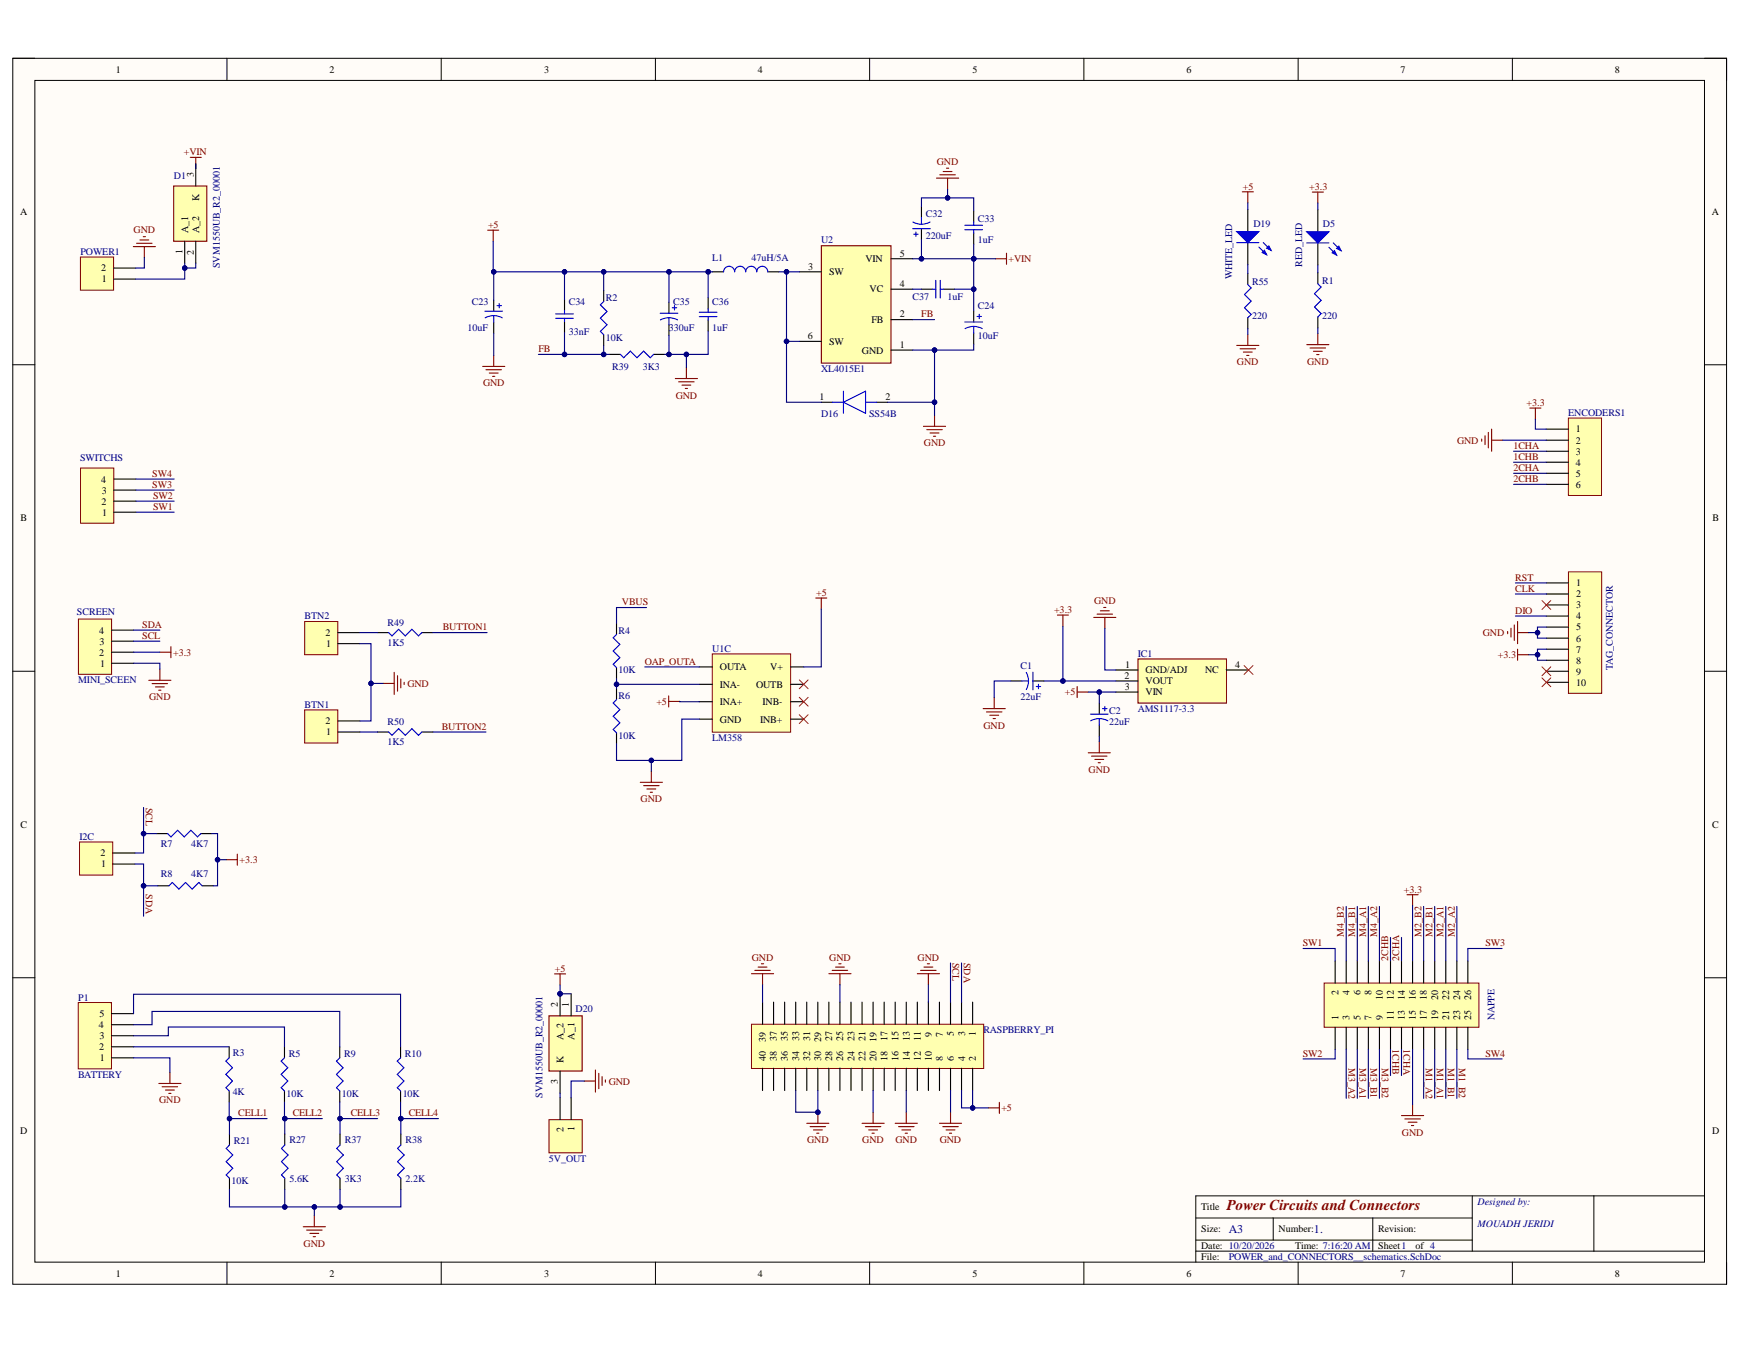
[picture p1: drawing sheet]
<svg xmlns="http://www.w3.org/2000/svg" width="279mm" height="216mm" viewBox="0 0 279 216" stroke-linecap="round" stroke-linejoin="round" font-family="sans-serif">
<defs><g id="words">
<text font-size="2.4" fill="#800000" x="196.8" y="194.1">Power Circuits and Connectors</text>
<g font-size="1.9" fill="#000080">
<text x="197.1" y="197.8">A3</text>
<text x="210.7" y="197.8">1.</text>
</g>
<g font-size="1.6">
<text x="18.6" y="11.7">1</text>
<text x="52.8" y="11.7">2</text>
<text x="87.3" y="11.7">3</text>
<text x="121.6" y="11.7">4</text>
<text x="156" y="11.7">5</text>
<text x="190.3" y="11.7">6</text>
<text x="224.6" y="11.7">7</text>
<text x="259" y="11.7">8</text>
<text x="31.1" y="28.4" transform="rotate(-90 31.1 28.4)">3</text>
<text x="3.2" y="34.5">A</text>
<text x="32" y="32.3" transform="rotate(-90 32 32.3)">K</text>
<text x="274.6" y="34.5">A</text>
<text x="29.3" y="40.7" transform="rotate(-90 29.3 40.7)">1</text>
<text x="30.2" y="37.5" transform="rotate(-90 30.2 37.5)">A_1</text>
<text x="31.1" y="40.8" transform="rotate(-90 31.1 40.8)">2</text>
<text x="32" y="37.5" transform="rotate(-90 32 37.5)">A_2</text>
<text x="144.3" y="41.2">5</text>
<text x="16.2" y="43.5">2</text>
<text x="16.4" y="45.3">1</text>
<text x="129.6" y="43.2">3</text>
<text x="133" y="44.1">SW</text>
<text x="138.8" y="42.1">VIN</text>
<text x="139.5" y="46.9">VC</text>
<text x="144.3" y="46.1">4</text>
<text x="139.8" y="51.8">FB</text>
<text x="144.3" y="50.9">2</text>
<text x="129.5" y="54.4">6</text>
<text x="133" y="55.3">SW</text>
<text x="138.3" y="56.7">GND</text>
<text x="144.3" y="55.8">1</text>
<text x="131.5" y="64.2">1</text>
<text x="142" y="64.2">2</text>
<text x="252.8" y="69.4">1</text>
<text x="252.8" y="71.1">2</text>
<text x="16.2" y="77.4">4</text>
<text x="252.8" y="72.9">3</text>
<text x="252.8" y="74.7">4</text>
<text x="252.8" y="76.5">5</text>
<text x="3.3" y="83.6">B</text>
<text x="16.3" y="80.9">2</text>
<text x="16.3" y="79.2">3</text>
<text x="16.4" y="82.7">1</text>
<text x="252.8" y="78.2">6</text>
<text x="274.7" y="83.6">B</text>
<text x="252.8" y="94">1</text>
<text x="252.8" y="95.8">2</text>
<text x="15.9" y="101.6">4</text>
<text x="252.8" y="97.6">3</text>
<text x="252.8" y="99.4">4</text>
<text x="252.8" y="101.1">5</text>
<text x="15.9" y="105.2">2</text>
<text x="16" y="103.4">3</text>
<text x="16.1" y="106.9">1</text>
<text x="52.2" y="102">2</text>
<text x="52.3" y="103.8">1</text>
<text x="115.5" y="107.5">OUTA</text>
<text x="123.5" y="107.5">V+</text>
<text x="180.5" y="107.1">1</text>
<text x="198.1" y="107.1">4</text>
<text x="252.8" y="102.9">6</text>
<text x="252.8" y="104.7">7</text>
<text x="252.8" y="106.4">8</text>
<text x="115.5" y="110.3">INA-</text>
<text x="115.5" y="113.1">INA+</text>
<text x="121.3" y="110.3">OUTB</text>
<text x="122.3" y="113.1">INB-</text>
<text x="180.4" y="108.9">2</text>
<text x="180.4" y="110.7">3</text>
<text x="183.7" y="108">GND/ADJ</text>
<text x="183.7" y="109.8">VOUT</text>
<text x="183.7" y="111.6">VIN</text>
<text x="193.3" y="108">NC</text>
<text x="252.8" y="108.2">9</text>
<text x="252.8" y="110">10</text>
<text x="52.2" y="116.2">2</text>
<text x="52.3" y="118">1</text>
<text x="115.5" y="115.9">GND</text>
<text x="121.9" y="115.9">INB+</text>
<text x="3.3" y="132.8">C</text>
<text x="16.1" y="137.4">2</text>
<text x="274.6" y="132.8">C</text>
<text x="16.2" y="139.1">1</text>
<text x="89.5" y="161.5" transform="rotate(-90 89.5 161.5)">2</text>
<text x="91.3" y="161.5" transform="rotate(-90 91.3 161.5)">1</text>
<text x="214.7" y="159.6" transform="rotate(-90 214.7 159.6)">2</text>
<text x="216.5" y="159.6" transform="rotate(-90 216.5 159.6)">4</text>
<text x="218.2" y="159.6" transform="rotate(-90 218.2 159.6)">6</text>
<text x="220" y="159.6" transform="rotate(-90 220 159.6)">8</text>
<text x="221.8" y="160.4" transform="rotate(-90 221.8 160.4)">10</text>
<text x="223.6" y="160.4" transform="rotate(-90 223.6 160.4)">12</text>
<text x="225.3" y="160.4" transform="rotate(-90 225.3 160.4)">14</text>
<text x="227.1" y="160.4" transform="rotate(-90 227.1 160.4)">16</text>
<text x="228.9" y="160.4" transform="rotate(-90 228.9 160.4)">18</text>
<text x="230.7" y="160.4" transform="rotate(-90 230.7 160.4)">20</text>
<text x="232.4" y="160.4" transform="rotate(-90 232.4 160.4)">22</text>
<text x="234.2" y="160.4" transform="rotate(-90 234.2 160.4)">24</text>
<text x="236" y="160.4" transform="rotate(-90 236 160.4)">26</text>
<text x="15.9" y="164.9">4</text>
<text x="15.9" y="166.7">3</text>
<text x="15.9" y="163.2">5</text>
<text x="90.4" y="166.9" transform="rotate(-90 90.4 166.9)">A_2</text>
<text x="92.1" y="166.7" transform="rotate(-90 92.1 166.7)">A_1</text>
<text x="122.8" y="167.1" transform="rotate(-90 122.8 167.1)">39</text>
<text x="124.6" y="167" transform="rotate(-90 124.6 167)">37</text>
<text x="126.4" y="167" transform="rotate(-90 126.4 167)">35</text>
<text x="128.2" y="167" transform="rotate(-90 128.2 167)">33</text>
<text x="129.9" y="167" transform="rotate(-90 129.9 167)">31</text>
<text x="131.7" y="167.1" transform="rotate(-90 131.7 167.1)">29</text>
<text x="133.5" y="167" transform="rotate(-90 133.5 167)">27</text>
<text x="135.3" y="167" transform="rotate(-90 135.3 167)">25</text>
<text x="137" y="167" transform="rotate(-90 137 167)">23</text>
<text x="138.8" y="167" transform="rotate(-90 138.8 167)">21</text>
<text x="140.6" y="167.1" transform="rotate(-90 140.6 167.1)">19</text>
<text x="142.4" y="167" transform="rotate(-90 142.4 167)">17</text>
<text x="144.1" y="167" transform="rotate(-90 144.1 167)">15</text>
<text x="145.9" y="167" transform="rotate(-90 145.9 167)">13</text>
<text x="147.7" y="167" transform="rotate(-90 147.7 167)">11</text>
<text x="149.5" y="166.3" transform="rotate(-90 149.5 166.3)">9</text>
<text x="151.2" y="166.3" transform="rotate(-90 151.2 166.3)">7</text>
<text x="153" y="166.2" transform="rotate(-90 153 166.2)">5</text>
<text x="154.8" y="166.2" transform="rotate(-90 154.8 166.2)">3</text>
<text x="156.5" y="166.1" transform="rotate(-90 156.5 166.1)">1</text>
<text x="214.7" y="163.5" transform="rotate(-90 214.7 163.5)">1</text>
<text x="216.5" y="163.5" transform="rotate(-90 216.5 163.5)">3</text>
<text x="218.2" y="163.5" transform="rotate(-90 218.2 163.5)">5</text>
<text x="220" y="163.5" transform="rotate(-90 220 163.5)">7</text>
<text x="221.8" y="163.5" transform="rotate(-90 221.8 163.5)">9</text>
<text x="223.6" y="163.5" transform="rotate(-90 223.6 163.5)">11</text>
<text x="225.3" y="163.5" transform="rotate(-90 225.3 163.5)">13</text>
<text x="227.1" y="163.5" transform="rotate(-90 227.1 163.5)">15</text>
<text x="228.9" y="163.5" transform="rotate(-90 228.9 163.5)">17</text>
<text x="230.7" y="163.5" transform="rotate(-90 230.7 163.5)">19</text>
<text x="232.4" y="163.5" transform="rotate(-90 232.4 163.5)">21</text>
<text x="234.2" y="163.5" transform="rotate(-90 234.2 163.5)">23</text>
<text x="236" y="163.5" transform="rotate(-90 236 163.5)">25</text>
<text x="15.9" y="168.4">2</text>
<text x="16" y="170.2">1</text>
<text x="89.5" y="173.9" transform="rotate(-90 89.5 173.9)">3</text>
<text x="90.4" y="170.5" transform="rotate(-90 90.4 170.5)">K</text>
<text x="122.8" y="170.1" transform="rotate(-90 122.8 170.1)">40</text>
<text x="124.6" y="170.1" transform="rotate(-90 124.6 170.1)">38</text>
<text x="126.4" y="170.1" transform="rotate(-90 126.4 170.1)">36</text>
<text x="128.2" y="170.1" transform="rotate(-90 128.2 170.1)">34</text>
<text x="129.9" y="170.1" transform="rotate(-90 129.9 170.1)">32</text>
<text x="131.7" y="170.1" transform="rotate(-90 131.7 170.1)">30</text>
<text x="133.5" y="170.1" transform="rotate(-90 133.5 170.1)">28</text>
<text x="135.3" y="170.1" transform="rotate(-90 135.3 170.1)">26</text>
<text x="137" y="170.1" transform="rotate(-90 137 170.1)">24</text>
<text x="138.8" y="170.1" transform="rotate(-90 138.8 170.1)">22</text>
<text x="140.6" y="170.1" transform="rotate(-90 140.6 170.1)">20</text>
<text x="142.4" y="170.1" transform="rotate(-90 142.4 170.1)">18</text>
<text x="144.1" y="170.1" transform="rotate(-90 144.1 170.1)">16</text>
<text x="145.9" y="170.1" transform="rotate(-90 145.9 170.1)">14</text>
<text x="147.7" y="170.1" transform="rotate(-90 147.7 170.1)">12</text>
<text x="149.5" y="170.1" transform="rotate(-90 149.5 170.1)">10</text>
<text x="151.2" y="170.1" transform="rotate(-90 151.2 170.1)">8</text>
<text x="153" y="170.1" transform="rotate(-90 153 170.1)">6</text>
<text x="154.8" y="170.1" transform="rotate(-90 154.8 170.1)">4</text>
<text x="156.5" y="170.1" transform="rotate(-90 156.5 170.1)">2</text>
<text x="3.3" y="181.9">D</text>
<text x="90.4" y="181.6" transform="rotate(-90 90.4 181.6)">2</text>
<text x="92.1" y="181.4" transform="rotate(-90 92.1 181.4)">1</text>
<text x="274.6" y="181.9">D</text>
<text x="192.7" y="194.1">Title</text>
<text x="192.7" y="197.7">Size:</text>
<text x="205.1" y="197.7">Number:</text>
<text x="221.1" y="197.7">Revision:</text>
<text x="192.7" y="200.3">Date: 10/20/2026</text>
<text x="192.7" y="202.1">File:</text>
<text x="207.7" y="200.3">Time: 7:16:20 AM</text>
<text x="221.1" y="200.3">Sheet1</text>
<text x="227.1" y="200.3">of 4</text>
<text x="18.6" y="204.8">1</text>
<text x="52.8" y="204.8">2</text>
<text x="87.3" y="204.8">3</text>
<text x="121.6" y="204.8">4</text>
<text x="156" y="204.8">5</text>
<text x="190.3" y="204.8">6</text>
<text x="224.6" y="204.8">7</text>
<text x="259" y="204.8">8</text>
</g>
<g font-size="1.6" fill="#000080">
<text x="27.9" y="28.8">D1</text>
<text x="148.5" y="34.9">C32</text>
<text x="156.9" y="35.6">C33</text>
<text x="12.9" y="40.9">POWER1</text>
<text x="114.2" y="41.8">L1</text>
<text x="120.5" y="41.8">47uH/5A</text>
<text x="131.7" y="39.1">U2</text>
<text x="148.5" y="38.4">220uF</text>
<text x="156.9" y="39.1">1uF</text>
<text x="201" y="36.5">D19</text>
<text x="212.2" y="36.5">D5</text>
<text x="35.3" y="43" transform="rotate(-90 35.3 43)">SVM1550UB_R2_00001</text>
<text x="197.6" y="44.8" transform="rotate(-90 197.6 44.8)">WHITE_LED</text>
<text x="200.8" y="45.6">R55</text>
<text x="208.8" y="42.8" transform="rotate(-90 208.8 42.8)">RED_LED</text>
<text x="212.1" y="45.5">R1</text>
<text x="75" y="53.1">10uF</text>
<text x="75.7" y="48.9">C23</text>
<text x="91.2" y="53.7">33nF</text>
<text x="91.2" y="48.9">C34</text>
<text x="97.2" y="48.3">R2</text>
<text x="107.3" y="53">330uF</text>
<text x="108" y="48.9">C35</text>
<text x="114.2" y="53">1uF</text>
<text x="114.2" y="48.9">C36</text>
<text x="146.4" y="48.1">C37</text>
<text x="152" y="48.1">1uF</text>
<text x="156.9" y="49.5">C24</text>
<text x="200.8" y="51.2">220</text>
<text x="212.1" y="51.1">220</text>
<text x="97.2" y="54.6">10K</text>
<text x="98.2" y="59.3">R39</text>
<text x="103.1" y="59.3">3K3</text>
<text x="131.7" y="59.7">XL4015E1</text>
<text x="156.9" y="54.4">10uF</text>
<text x="131.7" y="67">D16</text>
<text x="139.4" y="67">SS54B</text>
<text x="251.5" y="66.7">ENCODERS1</text>
<text x="12.8" y="74">SWITCHS</text>
<text x="12.3" y="98.6">SCREEN</text>
<text x="48.9" y="99.4">BTN2</text>
<text x="62.1" y="100.4">R49</text>
<text x="99.2" y="101.8">R4</text>
<text x="62.1" y="103.6">1K5</text>
<text x="114.2" y="104.5">U1C</text>
<text x="163.7" y="107.3">C1</text>
<text x="182.5" y="105.3">IC1</text>
<text x="258.7" y="107.5" transform="rotate(-90 258.7 107.5)">TAG_CONNECTOR</text>
<text x="12.6" y="109.6">MINI_SCEEN</text>
<text x="48.9" y="113.5">BTN1</text>
<text x="99.2" y="112.2">R6</text>
<text x="99.2" y="108">10K</text>
<text x="163.7" y="112.3">22uF</text>
<text x="62.1" y="119.5">1K5</text>
<text x="62.1" y="116.4">R50</text>
<text x="99.2" y="118.5">10K</text>
<text x="114.2" y="118.9">LM358</text>
<text x="177.9" y="116.3">22uF</text>
<text x="177.9" y="114.6">C2</text>
<text x="182.5" y="114.2">AMS1117-3.3</text>
<text x="12.8" y="134.7">I2C</text>
<text x="25.8" y="135.8">R7</text>
<text x="30.7" y="135.8">4K7</text>
<text x="25.8" y="140.6">R8</text>
<text x="30.7" y="140.6">4K7</text>
<text x="12.6" y="160.5">P1</text>
<text x="92.3" y="162.3">D20</text>
<text x="157.7" y="165.7">RASPBERRY_PI</text>
<text x="239.7" y="163.7" transform="rotate(-90 239.7 163.7)">NAPPE</text>
<text x="12.6" y="172.9">BATTERY</text>
<text x="37.3" y="169.4">R3</text>
<text x="46.3" y="169.5">R5</text>
<text x="55.2" y="169.5">R9</text>
<text x="64.9" y="169.5">R10</text>
<text x="37.3" y="175.7">4K</text>
<text x="45.9" y="175.9">10K</text>
<text x="54.8" y="175.9">10K</text>
<text x="64.6" y="175.9">10K</text>
<text x="87" y="176.1" transform="rotate(-90 87 176.1)">SVM1550UB_R2_00001</text>
<text x="37.5" y="183.5">R21</text>
<text x="46.4" y="183.3">R27</text>
<text x="55.3" y="183.3">R37</text>
<text x="65" y="183.3">R38</text>
<text x="37.2" y="189.9">10K</text>
<text x="46.4" y="189.5">5.6K</text>
<text x="55.3" y="189.5">3K3</text>
<text x="65" y="189.5">2.2K</text>
<text x="88" y="186.3">5V_OUT</text>
<text x="237" y="193.3">Designed by:</text>
<text x="237" y="196.8">MOUADH JERIDI</text>
<text x="197.1" y="202.1">POWER_and_CONNECTORS__schematics.SchDoc</text>
</g>
<g font-size="1.6" fill="#800000">
<text x="29.5" y="24.9">+VIN</text>
<text x="150.3" y="26.5">GND</text>
<text x="199.3" y="30.4">+5</text>
<text x="210" y="30.5">+3.3</text>
<text x="21.4" y="37.5">GND</text>
<text x="78.3" y="36.6">+5</text>
<text x="161.8" y="42.1">+VIN</text>
<text x="147.8" y="50.9">FB</text>
<text x="86.4" y="56.5">FB</text>
<text x="198.4" y="58.6">GND</text>
<text x="209.6" y="58.5">GND</text>
<text x="77.5" y="62">GND</text>
<text x="108.4" y="63.9">GND</text>
<text x="244.9" y="65.1">+3.3</text>
<text x="148.2" y="71.6">GND</text>
<text x="233.7" y="71.1">GND</text>
<text x="24.4" y="76.5">SW4</text>
<text x="242.7" y="72">1CHA</text>
<text x="242.7" y="73.8">1CHB</text>
<text x="242.7" y="75.6">2CHA</text>
<text x="242.7" y="77.4">2CHB</text>
<text x="24.4" y="78.3">SW3</text>
<text x="24.6" y="80.1">SW2</text>
<text x="24.6" y="81.8">SW1</text>
<text x="130.9" y="95.6">+5</text>
<text x="243" y="94.9">CLK</text>
<text x="243" y="93.1">RST</text>
<text x="22.8" y="100.7">SDA</text>
<text x="71" y="101.1">BUTTON1</text>
<text x="99.8" y="97.1">VBUS</text>
<text x="169.1" y="98.3">+3.3</text>
<text x="175.5" y="96.9">GND</text>
<text x="243" y="98.5">DIO</text>
<text x="22.8" y="102.5">SCL</text>
<text x="27.8" y="105.2">+3.3</text>
<text x="103.4" y="106.6">OAP_OUTA</text>
<text x="237.8" y="102">GND</text>
<text x="240.2" y="105.6">+3.3</text>
<text x="23.9" y="112.3">GND</text>
<text x="65.3" y="110.2">GND</text>
<text x="105.3" y="113">+5</text>
<text x="170.8" y="111.6">+5</text>
<text x="70.8" y="117.1">BUTTON2</text>
<text x="157.7" y="116.9">GND</text>
<text x="174.6" y="124">GND</text>
<text x="23.4" y="129.5" transform="rotate(90 23.4 129.5)">SCL</text>
<text x="102.8" y="128.7">GND</text>
<text x="23.4" y="143.5" transform="rotate(90 23.4 143.5)">SDA</text>
<text x="38.4" y="138.4">+3.3</text>
<text x="225.2" y="143.2">+3.3</text>
<text x="89" y="155.9">+5</text>
<text x="120.6" y="154.1">GND</text>
<text x="133" y="154.1">GND</text>
<text x="147.2" y="154.1">GND</text>
<text x="152.8" y="154.5" transform="rotate(90 152.8 154.5)">SCL</text>
<text x="154.6" y="154.5" transform="rotate(90 154.6 154.5)">SDA</text>
<text x="209" y="151.8">SW1</text>
<text x="215.6" y="150.3" transform="rotate(-90 215.6 150.3)">M4_B2</text>
<text x="217.3" y="150.3" transform="rotate(-90 217.3 150.3)">M4_B1</text>
<text x="219.1" y="150.3" transform="rotate(-90 219.1 150.3)">M4_A1</text>
<text x="220.9" y="150.3" transform="rotate(-90 220.9 150.3)">M4_A2</text>
<text x="222.7" y="154.2" transform="rotate(-90 222.7 154.2)">2CHB</text>
<text x="224.4" y="154.2" transform="rotate(-90 224.4 154.2)">2CHA</text>
<text x="228" y="150.3" transform="rotate(-90 228 150.3)">M2_B2</text>
<text x="229.8" y="150.3" transform="rotate(-90 229.8 150.3)">M2_B1</text>
<text x="231.5" y="150.3" transform="rotate(-90 231.5 150.3)">M2_A1</text>
<text x="233.3" y="150.3" transform="rotate(-90 233.3 150.3)">M2_A2</text>
<text x="238.3" y="151.8">SW3</text>
<text x="97.6" y="174">GND</text>
<text x="209" y="169.5">SW2</text>
<text x="216.3" y="171.3" transform="rotate(90 216.3 171.3)">M3_A2</text>
<text x="218.1" y="171.3" transform="rotate(90 218.1 171.3)">M3_A1</text>
<text x="219.8" y="171.3" transform="rotate(90 219.8 171.3)">M3_B1</text>
<text x="221.6" y="171.3" transform="rotate(90 221.6 171.3)">M3_B2</text>
<text x="223.3" y="168.3" transform="rotate(90 223.3 168.3)">1CHB</text>
<text x="225.1" y="168.3" transform="rotate(90 225.1 168.3)">1CHA</text>
<text x="228.7" y="171.3" transform="rotate(90 228.7 171.3)">M1_A2</text>
<text x="230.4" y="171.3" transform="rotate(90 230.4 171.3)">M1_A1</text>
<text x="232.2" y="171.3" transform="rotate(90 232.2 171.3)">M1_B1</text>
<text x="234" y="171.3" transform="rotate(90 234 171.3)">M1_B2</text>
<text x="238.3" y="169.5">SW4</text>
<text x="25.5" y="177">GND</text>
<text x="38.2" y="179.1">CELL1</text>
<text x="47" y="179.1">CELL2</text>
<text x="56.3" y="179.1">CELL3</text>
<text x="65.6" y="179.1">CELL4</text>
<text x="160.6" y="178.3">+5</text>
<text x="129.5" y="183.4">GND</text>
<text x="138.3" y="183.4">GND</text>
<text x="143.6" y="183.4">GND</text>
<text x="150.7" y="183.4">GND</text>
<text x="224.9" y="182.2">GND</text>
<text x="48.7" y="200">GND</text>
</g>
</g></defs>
<path d="M2 9.4h274.9v196.6h-274.9z" fill-rule="evenodd" fill="#fffcf8"/>
<path d="M2 9.4h274.9v196.6h-274.9z" fill="none" stroke="#000" stroke-width=".16"/>
<path d="M5.6 12.9h267.8v189.5h-267.8z" fill-rule="evenodd" fill="#fffcf8"/>
<g fill="none" stroke="#000" stroke-width=".16">
<path d="M2 9.3h3.6M5.6 12.9h267.8v189.5h-267.8zM36.4 9.3v3.6M70.8 9.3v3.6M105.1 9.3v3.6M139.5 9.3v3.6M173.8 9.4v3.5M208.2 9.4v3.5M242.6 9.4v3.5M273.4 9.4h3.5v3.5M2 58.5h3.6M273.4 58.5h3.5"/>
<path d="M2 107.7h3.6M273.4 107.7h3.5M2 156.8h3.6M273.4 156.8h3.5M191.8 195.4h44.3M191.8 198.9h44.3M204.2 195.4v3.5M220.2 195.4v5.3M236.1 191.8v8.9M255.6 191.8v8.9M273.4 191.8h-81.6v10.6M36.4 202.4v3.6"/>
<path d="M70.8 202.4v3.6M105.1 202.4v3.6M139.5 202.4v3.6M173.8 202.4v3.6M191.8 200.7h81.6M208.2 202.4v3.6M242.6 202.4v3.6M276.9 202.4v3.6"/>
</g>
<path d="M12.9 41.2h5.3v5.3h-5.3z" fill-rule="evenodd" fill="#ffffb0"/>
<path d="M12.9 41.2h5.3v5.3h-5.3z" fill="none" stroke="#800000" stroke-width=".16"/>
<path d="M18.2 44.8h3.6M18.2 43h3.6" fill="none" stroke="#000" stroke-width=".18"/>
<g fill="none" stroke="#800000" stroke-width=".18">
<path d="M21.4 39.6h3.5M21.9 39h2.5M22.4 38.5h1.5M23 38h.3M23.2 39.6v1.7M30.5 25.2h1.8M31.4 25.2v1.8M210.5 30.8h1.8M211.4 30.8v1.8M209.6 55.3h3.5M210.1 55.8h2.5M210.7 56.3h1.4"/>
<path d="M211.2 56.9h.3M211.4 53.5v1.8"/>
</g>
<path d="M182.5 105.7h14.2v7.1h-14.2z" fill-rule="evenodd" fill="#ffffb0"/>
<g fill="none" stroke="#800000" stroke-width=".18">
<path d="M169.6 98.7h1.8M170.5 98.7v1.7M175.4 99h3.6M176 98.5h2.4M176.5 98h1.4M177 97.4h.4M177.2 99v1.8M157.7 113.7h3.5M158.2 114.2h2.5M158.8 114.7h1.4M159.3 115.3h.3M159.5 111.9v1.8"/>
<path d="M172.8 110.1v1.8M172.8 111h1.7M176.3 119v1.7M182.5 105.7h14.2v7.1h-14.2zM174.5 120.7h3.6M175.1 121.3h2.5M175.6 121.8h1.4M176.1 122.3h.4"/>
</g>
<path d="M162.1 109.2h1.8M165.7 109.2h1.7M176.3 112.8v1.8M176.3 116.3v1.8M179 107.5h3.5M179 109.2h3.5M179 111h3.5M196.7 107.5h3.6" fill="none" stroke="#000" stroke-width=".18"/>
<path d="M199.5 106.8l1.5 1.4M201 106.8l-1.5 1.4" fill="none" stroke="#f00" stroke-width=".16"/>
<path d="M163.9 109.2h1.1M164.6 107.9l.3 .6 .1 .7M165 109.2l-.1 .7-.3 .7M165.7 107.8v2.9M166.2 110.1h.7M166.6 109.8v.7M174.9 114.6h2.8M176.3 115.3l.7 .1 .7 .2M176.3 115.3l-.7 .1-.7 .2M176.3 115.3v1M176.8 113.7h.8M177.2 113.3v.7" fill="none" stroke="#00f" stroke-width=".18"/>
<path d="M12.6 160.8h5.3v10.6h-5.3z" fill-rule="evenodd" fill="#ffffb0"/>
<path d="M12.6 160.8h5.3v10.6h-5.3z" fill="none" stroke="#800000" stroke-width=".16"/>
<path d="M17.9 169.7h3.5M17.9 167.9h3.5M17.9 166.1h3.5M17.9 164.4h3.5M17.9 162.6h3.5M36.8 167.9v1.8M36.8 175v1.8" fill="none" stroke="#000" stroke-width=".18"/>
<path d="M25.5 173.8h3.5M26 174.3h2.5M26.5 174.8h1.5M27.1 175.4h.3M27.3 172v1.8M48.6 196.8h3.6M49.2 197.3h2.5M49.7 197.8h1.4M50.2 198.4h.4M50.4 195v1.8" fill="none" stroke="#800000" stroke-width=".18"/>
<path d="M36.8 169.7l-.6 .5 1.1 1.1-1.1 1 1.1 1.1-1.1 1.1 .6 .5" fill="none" stroke="#00f" stroke-width=".18"/>
<path d="M251.6 67.1h5.3v12.4h-5.3z" fill-rule="evenodd" fill="#ffffb0"/>
<path d="M251.6 67.1h5.3v12.4h-5.3z" fill="none" stroke="#800000" stroke-width=".16"/>
<path d="M248 68.8h3.6M248 70.6h3.6M248 72.4h3.6M248 74.1h3.6M248 75.9h3.6M248 77.7h3.6" fill="none" stroke="#000" stroke-width=".18"/>
<path d="M245.4 65.5h1.7M246.3 65.5v1.7" fill="none" stroke="#800000" stroke-width=".18"/>
<path d="M12.9 75.1h5.3v8.8h-5.3z" fill-rule="evenodd" fill="#ffffb0"/>
<path d="M12.9 75.1h5.3v8.8h-5.3z" fill="none" stroke="#800000" stroke-width=".16"/>
<path d="M18.2 78.6h3.6M18.2 76.8h3.6M18.2 82.2h3.6M18.2 80.4h3.6" fill="none" stroke="#000" stroke-width=".18"/>
<path d="M12.8 135.1h5.3v5.3h-5.3z" fill-rule="evenodd" fill="#ffffb0"/>
<path d="M12.8 135.1h5.3v5.3h-5.3z" fill="none" stroke="#800000" stroke-width=".16"/>
<path d="M18.1 138.6h3.5M18.1 136.8h3.5" fill="none" stroke="#000" stroke-width=".18"/>
<path d="M237.6 70.4v.4M238.2 69.9v1.4M238.7 69.4v2.4M239.2 68.8v3.6M239.2 70.6h1.8M36.3 137.9h1.8M38.1 137v1.8" fill="none" stroke="#800000" stroke-width=".18"/>
<path d="M131.7 39.4h11.2v18.8h-11.2z" fill-rule="evenodd" fill="#ffffb0"/>
<g fill="none" stroke="#800000" stroke-width=".18">
<path d="M131.7 39.4h11.2v18.8h-11.2zM150.2 28.6h3.6M150.7 28h2.5M151.3 27.5h1.4M151.8 27h.4M152 28.6v1.7M110.1 58.9v1.8M159.7 41.5h1.7M161.4 40.6v1.8M108.3 60.7h3.6M108.8 61.2h2.5M109.4 61.8h1.4"/>
<path d="M109.9 62.3h.4M148.1 68.4h3.6M148.6 68.9h2.5M149.2 69.5h1.4M149.7 70h.4M149.9 66.6v1.8"/>
</g>
<g fill="none" stroke="#000" stroke-width=".18">
<path d="M147.8 33.1v1.8M147.8 36.7v1.7M156.2 33.8v1.8M156.2 37.4v1.8M90.5 48v1.8M90.5 51.6v1.8M97.7 56.8h1.8M104.8 56.8h1.8M107.3 48.5v1.8M107.3 52v1.8M113.6 47.8v1.8M113.6 51.3v1.8"/>
<path d="M114.3 43.6h1.8M123.1 43.6h1.8M128.2 43.6h3.5M128.2 54.8h3.5M142.9 56.2h3.5M142.9 41.5h3.5M142.9 46.4h3.5M142.9 51.3h3.5M147.8 46.4h1.8M151.3 46.4h1.8M131.7 64.5h1.8M140.6 64.5h1.8"/>
</g>
<g fill="none" stroke="#00f" stroke-width=".18">
<path d="M146.4 36.7h2.8M146.4 35.6l.7 .3 .7 .1M146.6 37.6h.7M146.9 37.2v.7M147.8 34.9v1.1M149.2 35.6l-.7 .3-.7 .1M154.8 36.1h2.8M154.8 36.8h2.8M156.2 35.6v.5M156.2 36.8v.6M89.1 51.1h2.9M89.1 50.4h2.9"/>
<path d="M90.5 49.8v.6M90.5 51.1v.5M99.5 56.8l.5 .6 1.1-1.1 1.1 1.1 1-1.1 1.1 1.1 .5-.6M105.9 50.3h2.8M107.3 51l.7 .1 .7 .2M107.3 51l-.7 .1-.7 .2M107.3 51v1M107.8 49.4h.7M108.2 49v.7M112.2 50.8h2.8M112.2 50.1h2.8M113.6 49.6v.5"/>
<path d="M113.6 50.8v.5M116.1 43.6a.88 .88 0 0 1 .8-.9 .88 .88 0 0 1 .9 .9 .89 .89 0 0 1 .9-.9 .89 .89 0 0 1 .9 .9 .89 .89 0 0 1 .9-.9 .89 .89 0 0 1 .9 .9 .88 .88 0 0 1 .9-.9 .88 .88 0 0 1 .8 .9M149.6 46.4h.5M150.1 45v2.8M150.8 45v2.8M150.8 46.4h.5M133.5 64.5h1.8M135.3 64.5l3.5-1.8v3.6zM135.3 62.7v3.6M138.8 64.5h1.8"/>
</g>
<path d="M27.9 29.8h5.3v8.9h-5.3z" fill-rule="evenodd" fill="#ffffb0"/>
<path d="M27.9 29.8h5.3v8.9h-5.3zM78.2 36.9h1.8M79.1 36.9v1.8" fill="none" stroke="#800000" stroke-width=".18"/>
<path d="M29.6 38.7v3.5M31.4 26.3v3.5M31.4 38.7v3.5M156.2 49.9v1.7M156.2 53.4v1.8" fill="none" stroke="#000" stroke-width=".18"/>
<path d="M154.8 51.6h2.8M156.2 52.4h.7l.6 .3M156.2 52.4h-.7l-.7 .3M156.2 52.4v1M156.7 50.8h.7M157.1 50.4v.7" fill="none" stroke="#00f" stroke-width=".18"/>
<path d="M114.2 104.9h12.6v12.5h-12.6z" fill-rule="evenodd" fill="#ffffb0"/>
<path d="M114.2 104.9h12.6v12.5h-12.6z" fill="none" stroke="#800000" stroke-width=".16"/>
<path d="M112.2 107h2M112.2 109.8h2M112.2 112.6h2M112.2 115.3h2M126.8 107h2.1M126.8 109.8h2.1M126.8 112.6h2.1M126.8 115.3h2.1" fill="none" stroke="#000" stroke-width=".18"/>
<path d="M130.8 95.9h1.8M131.7 95.9v1.8M107.2 111.6v1.8M107.2 112.5h1.8M102.7 125.5h3.5M103.2 126h2.5M103.8 126.6h1.4M104.3 127.1h.3M104.5 123.7v1.8" fill="none" stroke="#800000" stroke-width=".18"/>
<path d="M128.2 109.1l1.4 1.4M128.2 111.8l1.4 1.5M128.2 114.6l1.4 1.5M129.6 109.1l-1.4 1.4M129.6 111.8l-1.4 1.5M129.6 114.6l-1.4 1.5" fill="none" stroke="#f00" stroke-width=".16"/>
<path d="M120.5 164.3h37.3v7.1h-37.3z" fill-rule="evenodd" fill="#ffffb0"/>
<path d="M120.5 164.3h37.3v7.1h-37.3z" fill="none" stroke="#800000" stroke-width=".16"/>
<g fill="none" stroke="#000" stroke-width=".18">
<path d="M122.3 171.4v3.5M122.3 160.7v3.6M124.1 160.7v3.6M124.1 171.4v3.5M125.9 160.7v3.6M125.9 171.4v3.5M127.6 160.7v3.6M127.6 171.4v3.5M129.4 160.7v3.6M129.4 171.4v3.5M131.2 160.7v3.6M131.2 171.4v3.5"/>
<path d="M132.9 160.7v3.6M132.9 171.4v3.5M134.7 160.7v3.6M134.7 171.4v3.5M136.5 160.7v3.6M136.5 171.4v3.5M138.3 160.7v3.6M138.3 171.4v3.5M140 160.7v3.6M140 171.4v3.5M141.8 160.7v3.6M141.8 171.4v3.5"/>
<path d="M143.6 160.7v3.6M143.6 171.4v3.5M145.4 160.7v3.6M145.4 171.4v3.5M147.1 160.7v3.6M147.1 171.4v3.5M148.9 160.7v3.6M148.9 171.4v3.5M150.7 160.7v3.6M150.7 171.4v3.5M152.5 160.7v3.6M152.5 171.4v3.5"/>
<path d="M154.2 160.7v3.6M154.2 171.4v3.5M156 160.7v3.6M156 171.4v3.5"/>
</g>
<g fill="none" stroke="#800000" stroke-width=".18">
<path d="M131.2 178.4v1.8M140 178.4v1.8M145.4 178.4v1.8M152.5 178.4v1.8M158.5 177.7h1.8M160.3 176.8v1.8M129.4 180.2h3.5M129.9 180.7h2.5M130.5 181.2h1.4M131 181.8h.3M138.3 180.2h3.5M138.8 180.7h2.5"/>
<path d="M139.3 181.2h1.4M139.9 181.8h.3M143.6 180.2h3.5M144.1 180.7h2.5M144.6 181.2h1.5M145.2 181.8h.3M150.7 180.2h3.5M151.2 180.7h2.5M151.7 181.2h1.5M152.3 181.8h.3"/>
</g>
<circle cx="131.2" cy="178.4" r=".35" fill="#000080"/>
<circle cx="131.2" cy="178.4" r=".35" fill="none" stroke="#000080" stroke-width=".16"/>
<g fill="none" stroke="#800000" stroke-width=".18">
<path d="M120.5 156.2h3.6M121.1 155.7h2.4M121.6 155.1h1.4M122.1 154.6h.4M122.3 156.2v1.8M132.9 156.2h3.6M133.5 155.7h2.5M134 155.1h1.4M134.5 154.6h.4M134.7 156.2v1.8M147.1 156.2h3.6M147.7 155.7h2.4"/>
<path d="M148.2 155.1h1.4M148.7 154.6h.4M148.9 156.2v1.8"/>
</g>
<path d="M96.8 46.6v1.8M96.8 53.7v1.8M211.4 43.7v1.8M211.4 50.8v1.8M98.9 100v1.8M98.9 107.1v1.8M98.9 110.5v1.7M98.9 117.5v1.8M25.1 133.7h1.8M32.2 133.7h1.8M25.3 142.1h1.8M32.4 142.1h1.8" fill="none" stroke="#000" stroke-width=".18"/>
<path d="M96.8 48.4l-.5 .5 1.1 1.1-1.1 1 1.1 1.1-1.1 1.1 .5 .5M211.4 45.5l.5 .5-1.1 1.1 1.1 1.1-1.1 1 1.1 1.1-.5 .5M98.9 112.2l-.5 .6 1 1-1 1.1 1 1-1 1.1 .5 .5M98.9 101.8l-.5 .5 1 1.1-1 1 1 1.1-1 1.1 .5 .5M26.9 133.7l.5 .5 1.1-1 1.1 1 1-1 1.1 1 .5-.5M27.1 142.1l.5-.6 1.1 1.1 1.1-1.1 1 1.1 1.1-1.1 .5 .6" fill="none" stroke="#00f" stroke-width=".18"/>
<path d="M12.6 99.3h5.3v8.9h-5.3z" fill-rule="evenodd" fill="#ffffb0"/>
<path d="M12.6 99.3h5.3v8.9h-5.3z" fill="none" stroke="#800000" stroke-width=".16"/>
<path d="M17.9 106.4h3.6M17.9 104.6h3.6M17.9 102.8h3.6M17.9 101.1h3.6" fill="none" stroke="#000" stroke-width=".18"/>
<path d="M23.9 109.1h3.5M24.4 109.7h2.5M24.9 110.2h1.4M25.5 110.7h.3M25.6 107.3v1.8M25.6 104.6h1.8M27.4 103.7v1.8" fill="none" stroke="#800000" stroke-width=".18"/>
<path d="M212.4 157.7h24.8v7.1h-24.8z" fill-rule="evenodd" fill="#ffffb0"/>
<path d="M212.4 157.7h24.8v7.1h-24.8z" fill="none" stroke="#800000" stroke-width=".16"/>
<g fill="none" stroke="#000" stroke-width=".18">
<path d="M214.1 154.1v3.6M215.9 154.1v3.6M217.7 154.1v3.6M219.5 154.1v3.6M221.2 154.1v3.6M223 154.1v3.6M224.8 154.1v3.6M226.6 154.1v3.6M228.3 154.1v3.6M230.1 154.1v3.6M231.9 154.1v3.6M233.7 154.1v3.6"/>
<path d="M235.4 154.1v3.6M45.6 167.9v1.8M45.6 175v1.8M54.5 167.9v1.8M54.5 175v1.8M64.2 167.9v1.8M64.2 175v1.8M214.1 164.8v3.5M215.9 164.8v3.5M217.7 164.8v3.5M219.5 164.8v3.5M221.2 164.8v3.5"/>
<path d="M223 164.8v3.5M224.8 164.8v3.5M226.6 164.8v3.5M228.3 164.8v3.5M230.1 164.8v3.5M231.9 164.8v3.5M233.7 164.8v3.5M235.4 164.8v3.5M36.8 181.9v1.8M36.8 189v1.8M45.7 181.9v1.8M45.7 189v1.8"/>
<path d="M54.5 181.9v1.8M54.5 189v1.8M64.3 181.9v1.8M64.3 189v1.8"/>
</g>
<path d="M225.7 143.5h1.8M226.6 143.5v1.8M224.8 178.9h3.5M225.3 179.5h2.5M226.6 177.2v1.7M225.9 180h1.4M226.4 180.5h.3" fill="none" stroke="#800000" stroke-width=".18"/>
<path d="M45.6 169.7l-.5 .5 1.1 1.1-1.1 1 1.1 1.1-1.1 1.1 .5 .5M54.5 169.7l-.5 .5 1 1.1-1 1 1 1.1-1 1.1 .5 .5M64.2 169.7l-.5 .5 1.1 1.1-1.1 1 1.1 1.1-1.1 1.1 .5 .5M36.8 183.7l-.5 .5 1 1.1-1 1 1 1.1-1 1.1 .5 .5M45.7 183.7l-.6 .5 1.1 1.1-1.1 1 1.1 1.1-1.1 1.1 .6 .5M54.5 183.7l-.5 .5 1.1 1.1-1.1 1 1.1 1.1-1.1 1.1 .5 .5M64.3 183.7l-.5 .5 1 1.1-1 1 1 1.1-1 1.1 .5 .5" fill="none" stroke="#00f" stroke-width=".18"/>
<path d="M48.9 99.7h5.3v5.3h-5.3z" fill-rule="evenodd" fill="#ffffb0"/>
<path d="M48.9 99.7h5.3v5.3h-5.3z" fill="none" stroke="#800000" stroke-width=".16"/>
<path d="M54.2 103.2h3.5M54.2 101.5h3.5" fill="none" stroke="#000" stroke-width=".18"/>
<path d="M48.9 113.9h5.3v5.3h-5.3z" fill-rule="evenodd" fill="#ffffb0"/>
<path d="M48.9 113.9h5.3v5.3h-5.3z" fill="none" stroke="#800000" stroke-width=".16"/>
<path d="M54.2 117.4h3.5M54.2 115.6h3.5M60.6 117.4h1.7M60.6 101.5h1.7M67.7 117.4h1.7M67.7 101.5h1.7" fill="none" stroke="#000" stroke-width=".18"/>
<path d="M199.2 30.8h1.8M200.1 30.8v1.7M198.4 55.4h3.5M198.9 55.9h2.5M199.4 56.5h1.4M200 57h.3M200.1 53.6v1.8M61.5 109.6h1.7M63.2 107.8v3.6M63.8 108.4v2.5M64.3 108.9v1.4M64.8 109.4v.4" fill="none" stroke="#800000" stroke-width=".18"/>
<path d="M62.3 101.5l.6 .5 1-1.1 1.1 1.1 1.1-1.1 1 1.1 .6-.5M62.3 117.4l.6 .5 1-1 1.1 1 1.1-1 1 1 .6-.5" fill="none" stroke="#00f" stroke-width=".18"/>
<path d="M88.1 179.6h5.3v5.3h-5.3z" fill-rule="evenodd" fill="#ffffb0"/>
<path d="M88.1 179.6h5.3v5.3h-5.3z" fill="none" stroke="#800000" stroke-width=".16"/>
<path d="M89.8 176.1v3.5M91.6 176.1v3.5" fill="none" stroke="#000" stroke-width=".18"/>
<path d="M88.9 156.2h1.8M89.8 156.2v1.8M93.7 173.4h1.8M95.5 171.6v3.6M96 172.2v2.4M96.6 172.7v1.4M97.1 173.2v.4" fill="none" stroke="#800000" stroke-width=".18"/>
<path d="M251.6 91.7h5.3v19.5h-5.3z" fill-rule="evenodd" fill="#ffffb0"/>
<path d="M251.6 91.7h5.3v19.5h-5.3z" fill="none" stroke="#800000" stroke-width=".16"/>
<g fill="none" stroke="#000" stroke-width=".18">
<path d="M211.4 33.7v3.5M211.4 39v3.5M200.1 43.9v1.7M200.1 51v1.7M248 93.5h3.6M248 95.3h3.6M248 97h3.6M248 98.8h3.6M248 100.6h3.6M248 102.4h3.6M248 104.1h3.6M248 105.9h3.6"/>
<path d="M248 107.7h3.6M248 109.4h3.6"/>
</g>
<path d="M243.4 99.7v3.5M241.8 101.3v.4M242.3 100.8v1.4M242.9 100.2v2.5M243.4 104.1v1.8M243.4 105h1.8M243.4 101.5h1.8" fill="none" stroke="#800000" stroke-width=".18"/>
<path d="M247.3 96.3l1.4 1.5M248.7 96.3l-1.4 1.5M247.3 107l1.4 1.4M247.3 108.7l1.4 1.4M248.7 107l-1.4 1.4M248.7 108.7l-1.4 1.4" fill="none" stroke="#f00" stroke-width=".16"/>
<path d="M200.1 45.6l.6 .6-1.1 1 1.1 1.1-1.1 1.1 1.1 1-.6 .6" fill="none" stroke="#00f" stroke-width=".18"/>
<path d="M209.6 37.2h3.5l-1.7 1.8z" fill="#00f"/>
<path d="M209.6 37.2h3.5l-1.7 1.8zM213.1 39.7l1.3 1.2M213.9 39l1.2 1.2" fill="none" stroke="#00f" stroke-width=".18"/>
<path d="M213.7 40.6l.3-.4 .4 .7z" fill="#00f"/>
<path d="M213.7 40.6l.3-.4 .4 .7z" fill="none" stroke="#00f" stroke-width=".18"/>
<path d="M214.4 39.8l.3-.3 .4 .7z" fill="#00f"/>
<path d="M209.6 39h3.5M214.4 39.8l.3-.3 .4 .7z" fill="none" stroke="#00f" stroke-width=".18"/>
<path d="M200.1 33.6v3.5M200.1 38.9v3.6" fill="none" stroke="#000" stroke-width=".18"/>
<path d="M198.4 37.1h3.5l-1.8 1.8z" fill="#00f"/>
<path d="M198.4 37.1h3.5l-1.8 1.8zM201.9 39.6l1.3 1.3M202.6 38.9l1.3 1.3" fill="none" stroke="#00f" stroke-width=".18"/>
<path d="M202.4 40.5l.4-.3 .4 .7z" fill="#00f"/>
<path d="M202.4 40.5l.4-.3 .4 .7z" fill="none" stroke="#00f" stroke-width=".18"/>
<path d="M203.5 39.4l.4 .8-.7-.4z" fill="#00f"/>
<path d="M198.4 38.9h3.5M203.5 39.4l.4 .8-.7-.4z" fill="none" stroke="#00f" stroke-width=".18"/>
<circle cx="89.8" cy="159.4" r=".35" fill="#000080"/>
<circle cx="89.8" cy="159.4" r=".35" fill="none" stroke="#000080" stroke-width=".16"/>
<path d="M88.1 162.9h5.3v8.9h-5.3z" fill-rule="evenodd" fill="#ffffb0"/>
<path d="M88.1 162.9h5.3v8.9h-5.3z" fill="none" stroke="#800000" stroke-width=".18"/>
<path d="M89.8 159.4v3.5M91.6 159.4v3.5" fill="none" stroke="#000" stroke-width=".18"/>
<circle cx="89.8" cy="159.4" r=".35" fill="#000080"/>
<circle cx="89.8" cy="159.4" r=".35" fill="none" stroke="#000080" stroke-width=".16"/>
<path d="M79.2 48.1v1.8M79.2 51.7v1.8M89.8 171.8v3.6" fill="none" stroke="#000" stroke-width=".18"/>
<path d="M77.8 49.9h2.8M79.2 50.6l.7 .1 .7 .3M79.2 50.6l-.7 .1-.7 .3M79.2 50.6v1.1M79.7 49h.7M80.1 48.7v.7" fill="none" stroke="#00f" stroke-width=".18"/>
<path d="M77.4 58.8h3.6M77.9 59.3h2.5M78.5 59.8h1.4M79.2 57v1.8M79 60.4h.4" fill="none" stroke="#800000" stroke-width=".18"/>
<path d="M21.5 106.4h4.1v.9M21.5 104.6h4.1M21.5 102.8h4.1M21.5 101.1h4.1M21.6 138.6h1.4v8.4M233.7 145.4v8.7M21.4 169.7h5.8v2.3M21.4 166.1h5.6v-1.4h18.6v3.2M21.4 164.4h3v-2.2h30.1v5.7M21.4 162.6v-3.1h42.8v8.4M21.4 167.9h15.4" fill="none" stroke="#000080" stroke-width=".18"/>
<circle cx="23" cy="142.1" r=".36" fill="#000080"/>
<circle cx="23" cy="142.1" r=".36" fill="none" stroke="#000080" stroke-width=".16"/>
<path d="M23 129.5v7.3h-1.4" fill="none" stroke="#000080" stroke-width=".18"/>
<circle cx="23" cy="133.7" r=".36" fill="#000080"/>
<circle cx="23" cy="133.7" r=".36" fill="none" stroke="#000080" stroke-width=".16"/>
<path d="M29.6 43v1.8h-7.8" fill="none" stroke="#000080" stroke-width=".18"/>
<circle cx="29.6" cy="43" r=".35" fill="#000080"/>
<circle cx="29.6" cy="43" r=".35" fill="none" stroke="#000080" stroke-width=".16"/>
<path d="M23.2 41.3v1.7h-1.4M21.8 78.6h6.1M21.8 76.8h6.1M21.8 82.2h6.1M21.8 80.4h6.1M23 142.1h2.3" fill="none" stroke="#000080" stroke-width=".18"/>
<circle cx="23" cy="142.1" r=".36" fill="#000080"/>
<circle cx="23" cy="142.1" r=".36" fill="none" stroke="#000080" stroke-width=".16"/>
<path d="M23 133.7h2.1" fill="none" stroke="#000080" stroke-width=".18"/>
<circle cx="23" cy="133.7" r=".36" fill="#000080"/>
<circle cx="23" cy="133.7" r=".36" fill="none" stroke="#000080" stroke-width=".16"/>
<path d="M29.6 42.2v.8h1.8v-.8" fill="none" stroke="#000080" stroke-width=".18"/>
<circle cx="29.6" cy="43" r=".35" fill="#000080"/>
<circle cx="29.6" cy="43" r=".35" fill="none" stroke="#000080" stroke-width=".16"/>
<path d="M31.4 26.3v.7M34 133.7h.9v8.4h-.7" fill="none" stroke="#000080" stroke-width=".18"/>
<circle cx="34.9" cy="137.9" r=".35" fill="#000080"/>
<circle cx="34.9" cy="137.9" r=".35" fill="none" stroke="#000080" stroke-width=".16"/>
<path d="M34.9 137.9h1.4" fill="none" stroke="#000080" stroke-width=".18"/>
<circle cx="34.9" cy="137.9" r=".35" fill="#000080"/>
<circle cx="34.9" cy="137.9" r=".35" fill="none" stroke="#000080" stroke-width=".16"/>
<path d="M36.8 176.8v2.6h6" fill="none" stroke="#000080" stroke-width=".18"/>
<circle cx="36.8" cy="179.4" r=".35" fill="#000080"/>
<circle cx="36.8" cy="179.4" r=".35" fill="none" stroke="#000080" stroke-width=".16"/>
<path d="M36.8 190.8v2.8h8.9" fill="none" stroke="#000080" stroke-width=".18"/>
<circle cx="45.7" cy="193.6" r=".35" fill="#000080"/>
<circle cx="45.7" cy="193.6" r=".35" fill="none" stroke="#000080" stroke-width=".16"/>
<path d="M45.6 176.8v2.6h6.1" fill="none" stroke="#000080" stroke-width=".18"/>
<circle cx="45.7" cy="179.4" r=".35" fill="#000080"/>
<circle cx="45.7" cy="179.4" r=".35" fill="none" stroke="#000080" stroke-width=".16"/>
<path d="M45.7 190.8v2.8h4.7v1.4" fill="none" stroke="#000080" stroke-width=".18"/>
<circle cx="45.7" cy="193.6" r=".35" fill="#000080"/>
<circle cx="45.7" cy="193.6" r=".35" fill="none" stroke="#000080" stroke-width=".16"/>
<circle cx="50.4" cy="193.6" r=".35" fill="#000080"/>
<circle cx="50.4" cy="193.6" r=".35" fill="none" stroke="#000080" stroke-width=".16"/>
<path d="M50.4 193.6h4.1" fill="none" stroke="#000080" stroke-width=".18"/>
<circle cx="50.4" cy="193.6" r=".35" fill="#000080"/>
<circle cx="50.4" cy="193.6" r=".35" fill="none" stroke="#000080" stroke-width=".16"/>
<circle cx="54.5" cy="193.6" r=".35" fill="#000080"/>
<circle cx="54.5" cy="193.6" r=".35" fill="none" stroke="#000080" stroke-width=".16"/>
<path d="M54.5 176.8v5.1" fill="none" stroke="#000080" stroke-width=".18"/>
<circle cx="54.5" cy="179.4" r=".35" fill="#000080"/>
<circle cx="54.5" cy="179.4" r=".35" fill="none" stroke="#000080" stroke-width=".16"/>
<path d="M54.5 190.8v2.8h9.8v-2.8" fill="none" stroke="#000080" stroke-width=".18"/>
<circle cx="54.5" cy="193.6" r=".35" fill="#000080"/>
<circle cx="54.5" cy="193.6" r=".35" fill="none" stroke="#000080" stroke-width=".16"/>
<path d="M54.5 179.4h6.1" fill="none" stroke="#000080" stroke-width=".18"/>
<circle cx="54.5" cy="179.4" r=".35" fill="#000080"/>
<circle cx="54.5" cy="179.4" r=".35" fill="none" stroke="#000080" stroke-width=".16"/>
<path d="M57.7 103.2h1.8v12.4h-1.8M57.7 117.4h2.9" fill="none" stroke="#000080" stroke-width=".18"/>
<circle cx="59.5" cy="109.6" r=".35" fill="#000080"/>
<circle cx="59.5" cy="109.6" r=".35" fill="none" stroke="#000080" stroke-width=".16"/>
<path d="M57.7 101.5h2.9M59.5 109.6h2" fill="none" stroke="#000080" stroke-width=".18"/>
<circle cx="59.5" cy="109.6" r=".35" fill="#000080"/>
<circle cx="59.5" cy="109.6" r=".35" fill="none" stroke="#000080" stroke-width=".16"/>
<path d="M64.2 176.8l.1 2.6" fill="none" stroke="#000080" stroke-width=".18"/>
<circle cx="64.3" cy="179.4" r=".35" fill="#000080"/>
<circle cx="64.3" cy="179.4" r=".35" fill="none" stroke="#000080" stroke-width=".16"/>
<path d="M70.3 179.4h-6v2.5" fill="none" stroke="#000080" stroke-width=".18"/>
<circle cx="64.3" cy="179.4" r=".35" fill="#000080"/>
<circle cx="64.3" cy="179.4" r=".35" fill="none" stroke="#000080" stroke-width=".16"/>
<path d="M79.1 38.7l.1 9.4M69.4 117.4h8.5M69.4 101.5h8.7" fill="none" stroke="#000080" stroke-width=".18"/>
<circle cx="79.2" cy="43.6" r=".35" fill="#000080"/>
<circle cx="79.2" cy="43.6" r=".35" fill="none" stroke="#000080" stroke-width=".16"/>
<path d="M79.2 43.6h11.3" fill="none" stroke="#000080" stroke-width=".18"/>
<circle cx="79.2" cy="43.6" r=".35" fill="#000080"/>
<circle cx="79.2" cy="43.6" r=".35" fill="none" stroke="#000080" stroke-width=".16"/>
<circle cx="90.5" cy="43.6" r=".35" fill="#000080"/>
<circle cx="90.5" cy="43.6" r=".35" fill="none" stroke="#000080" stroke-width=".16"/>
<path d="M86.4 56.8h4.1" fill="none" stroke="#000080" stroke-width=".18"/>
<circle cx="90.5" cy="56.9" r=".36" fill="#000080"/>
<circle cx="90.5" cy="56.9" r=".36" fill="none" stroke="#000080" stroke-width=".16"/>
<path d="M89.8 158v1.4h1.8" fill="none" stroke="#000080" stroke-width=".18"/>
<circle cx="89.8" cy="159.4" r=".35" fill="#000080"/>
<circle cx="89.8" cy="159.4" r=".35" fill="none" stroke="#000080" stroke-width=".16"/>
<path d="M90.5 53.4v3.4h6.3" fill="none" stroke="#000080" stroke-width=".18"/>
<circle cx="96.8" cy="56.9" r=".36" fill="#000080"/>
<circle cx="96.8" cy="56.9" r=".36" fill="none" stroke="#000080" stroke-width=".16"/>
<circle cx="90.5" cy="56.9" r=".36" fill="#000080"/>
<circle cx="90.5" cy="56.9" r=".36" fill="none" stroke="#000080" stroke-width=".16"/>
<path d="M96.8 43.6h-6.3v4.4" fill="none" stroke="#000080" stroke-width=".18"/>
<circle cx="90.5" cy="43.6" r=".35" fill="#000080"/>
<circle cx="90.5" cy="43.6" r=".35" fill="none" stroke="#000080" stroke-width=".16"/>
<circle cx="96.8" cy="43.6" r=".35" fill="#000080"/>
<circle cx="96.8" cy="43.6" r=".35" fill="none" stroke="#000080" stroke-width=".16"/>
<path d="M96.8 55.5v1.3h.9M93.7 173.4h-2.1v2.7" fill="none" stroke="#000080" stroke-width=".18"/>
<circle cx="96.8" cy="56.9" r=".36" fill="#000080"/>
<circle cx="96.8" cy="56.9" r=".36" fill="none" stroke="#000080" stroke-width=".16"/>
<path d="M114.3 43.6h-17.5v3" fill="none" stroke="#000080" stroke-width=".18"/>
<circle cx="113.6" cy="43.6" r=".35" fill="#000080"/>
<circle cx="113.6" cy="43.6" r=".35" fill="none" stroke="#000080" stroke-width=".16"/>
<circle cx="107.3" cy="43.6" r=".35" fill="#000080"/>
<circle cx="107.3" cy="43.6" r=".35" fill="none" stroke="#000080" stroke-width=".16"/>
<circle cx="96.8" cy="43.6" r=".35" fill="#000080"/>
<circle cx="96.8" cy="43.6" r=".35" fill="none" stroke="#000080" stroke-width=".16"/>
<path d="M112.2 115.3h-2.8v6.7h-10.5v-2.7" fill="none" stroke="#000080" stroke-width=".18"/>
<circle cx="104.5" cy="122" r=".35" fill="#000080"/>
<circle cx="104.5" cy="122" r=".35" fill="none" stroke="#000080" stroke-width=".16"/>
<path d="M98.9 108.9v.9h13.3" fill="none" stroke="#000080" stroke-width=".18"/>
<circle cx="98.9" cy="109.8" r=".35" fill="#000080"/>
<circle cx="98.9" cy="109.8" r=".35" fill="none" stroke="#000080" stroke-width=".16"/>
<path d="M106.6 56.8h.7M103.7 97.5h-4.8v2.5M103.4 107h8.8" fill="none" stroke="#000080" stroke-width=".18"/>
<circle cx="107.3" cy="56.9" r=".36" fill="#000080"/>
<circle cx="107.3" cy="56.9" r=".36" fill="none" stroke="#000080" stroke-width=".16"/>
<path d="M113.6 53.1v3.7h-6.3v-3" fill="none" stroke="#000080" stroke-width=".18"/>
<circle cx="110.1" cy="56.9" r=".36" fill="#000080"/>
<circle cx="110.1" cy="56.9" r=".36" fill="none" stroke="#000080" stroke-width=".16"/>
<circle cx="107.3" cy="56.9" r=".36" fill="#000080"/>
<circle cx="107.3" cy="56.9" r=".36" fill="none" stroke="#000080" stroke-width=".16"/>
<path d="M124.9 43.6h1.2M109 112.5l3.2 .1" fill="none" stroke="#000080" stroke-width=".18"/>
<circle cx="126.1" cy="43.6" r=".36" fill="#000080"/>
<circle cx="126.1" cy="43.6" r=".36" fill="none" stroke="#000080" stroke-width=".16"/>
<path d="M128.2 43.6h-2.1v20.9h5.6" fill="none" stroke="#000080" stroke-width=".18"/>
<circle cx="126.1" cy="54.8" r=".35" fill="#000080"/>
<circle cx="126.1" cy="54.8" r=".35" fill="none" stroke="#000080" stroke-width=".16"/>
<circle cx="126.1" cy="43.6" r=".36" fill="#000080"/>
<circle cx="126.1" cy="43.6" r=".36" fill="none" stroke="#000080" stroke-width=".16"/>
<path d="M126.1 54.8h2.1" fill="none" stroke="#000080" stroke-width=".18"/>
<circle cx="126.1" cy="54.8" r=".35" fill="#000080"/>
<circle cx="126.1" cy="54.8" r=".35" fill="none" stroke="#000080" stroke-width=".16"/>
<path d="M127.6 174.9v3.5h3.6v-3.5" fill="none" stroke="#000080" stroke-width=".18"/>
<circle cx="131.2" cy="178.4" r=".35" fill="#000080"/>
<circle cx="131.2" cy="178.4" r=".35" fill="none" stroke="#000080" stroke-width=".16"/>
<path d="M142.4 64.5h7.5M131.7 97.7v9.3h-2.8" fill="none" stroke="#000080" stroke-width=".18"/>
<circle cx="149.9" cy="64.5" r=".36" fill="#000080"/>
<circle cx="149.9" cy="64.5" r=".36" fill="none" stroke="#000080" stroke-width=".16"/>
<path d="M146.4 56.2h3.5v10.4" fill="none" stroke="#000080" stroke-width=".18"/>
<circle cx="149.9" cy="64.5" r=".36" fill="#000080"/>
<circle cx="149.9" cy="64.5" r=".36" fill="none" stroke="#000080" stroke-width=".16"/>
<circle cx="149.9" cy="56.2" r=".36" fill="#000080"/>
<circle cx="149.9" cy="56.2" r=".36" fill="none" stroke="#000080" stroke-width=".16"/>
<path d="M146.4 41.5h9.8v4.9h-3.1M146.4 51.3h3.5M146.4 46.4h1.4" fill="none" stroke="#000080" stroke-width=".18"/>
<circle cx="147.8" cy="41.5" r=".35" fill="#000080"/>
<circle cx="147.8" cy="41.5" r=".35" fill="none" stroke="#000080" stroke-width=".16"/>
<circle cx="156.2" cy="41.5" r=".35" fill="#000080"/>
<circle cx="156.2" cy="41.5" r=".35" fill="none" stroke="#000080" stroke-width=".16"/>
<circle cx="156.2" cy="46.4" r=".35" fill="#000080"/>
<circle cx="156.2" cy="46.4" r=".35" fill="none" stroke="#000080" stroke-width=".16"/>
<path d="M147.8 33.1v-1.4h8.4v2.1" fill="none" stroke="#000080" stroke-width=".18"/>
<circle cx="152" cy="31.7" r=".35" fill="#000080"/>
<circle cx="152" cy="31.7" r=".35" fill="none" stroke="#000080" stroke-width=".16"/>
<path d="M156.2 55.2v1h-6.3" fill="none" stroke="#000080" stroke-width=".18"/>
<circle cx="149.9" cy="56.2" r=".36" fill="#000080"/>
<circle cx="149.9" cy="56.2" r=".36" fill="none" stroke="#000080" stroke-width=".16"/>
<path d="M154.2 174.9v2.8h4.3" fill="none" stroke="#000080" stroke-width=".18"/>
<circle cx="156" cy="177.7" r=".35" fill="#000080"/>
<circle cx="156" cy="177.7" r=".35" fill="none" stroke="#000080" stroke-width=".16"/>
<path d="M156.2 41.5h3.5" fill="none" stroke="#000080" stroke-width=".18"/>
<circle cx="156.2" cy="41.5" r=".35" fill="#000080"/>
<circle cx="156.2" cy="41.5" r=".35" fill="none" stroke="#000080" stroke-width=".16"/>
<path d="M162.1 109.2h-2.6v2.7M167.5 109.2h11.5" fill="none" stroke="#000080" stroke-width=".18"/>
<circle cx="170.5" cy="109.2" r=".36" fill="#000080"/>
<circle cx="170.5" cy="109.2" r=".36" fill="none" stroke="#000080" stroke-width=".16"/>
<path d="M174.5 111h1.8" fill="none" stroke="#000080" stroke-width=".18"/>
<circle cx="176.3" cy="111" r=".35" fill="#000080"/>
<circle cx="176.3" cy="111" r=".35" fill="none" stroke="#000080" stroke-width=".16"/>
<path d="M179 111h-2.7v1.8" fill="none" stroke="#000080" stroke-width=".18"/>
<circle cx="176.3" cy="111" r=".35" fill="#000080"/>
<circle cx="176.3" cy="111" r=".35" fill="none" stroke="#000080" stroke-width=".16"/>
<g fill="none" stroke="#000080" stroke-width=".18">
<path d="M241 70.6h7M242.8 77.7h5.2M242.8 75.9h5.2M242.8 74.1h5.2M242.8 72.4h5.2M243.1 98.8h4.9M243.1 95.3h4.9M243.1 93.5h4.9M177.2 100.8v6.7h1.8M245.2 105h1.4M209 152.1h5.1v2M240.9 152.1h-5.5v2"/>
<path d="M214.1 168.3v1.6h-5.1M235.4 168.3v1.6h5.5"/>
</g>
<circle cx="246.6" cy="105" r=".35" fill="#000080"/>
<circle cx="246.6" cy="105" r=".35" fill="none" stroke="#000080" stroke-width=".16"/>
<path d="M245.2 101.5h1.4" fill="none" stroke="#000080" stroke-width=".18"/>
<circle cx="246.6" cy="101.5" r=".36" fill="#000080"/>
<circle cx="246.6" cy="101.5" r=".36" fill="none" stroke="#000080" stroke-width=".16"/>
<path d="M246.3 67.2v1.6h1.7M248 104.1h-1.4v1.8h1.4" fill="none" stroke="#000080" stroke-width=".18"/>
<circle cx="246.6" cy="105" r=".35" fill="#000080"/>
<circle cx="246.6" cy="105" r=".35" fill="none" stroke="#000080" stroke-width=".16"/>
<path d="M248 100.6h-1.4v1.8h1.4" fill="none" stroke="#000080" stroke-width=".18"/>
<circle cx="246.6" cy="101.5" r=".36" fill="#000080"/>
<circle cx="246.6" cy="101.5" r=".36" fill="none" stroke="#000080" stroke-width=".16"/>
<path d="M36.8 179.4v2.5" fill="none" stroke="#000080" stroke-width=".18"/>
<circle cx="36.8" cy="179.4" r=".35" fill="#000080"/>
<circle cx="36.8" cy="179.4" r=".35" fill="none" stroke="#000080" stroke-width=".16"/>
<path d="M45.7 179.4v2.5" fill="none" stroke="#000080" stroke-width=".18"/>
<circle cx="45.7" cy="179.4" r=".35" fill="#000080"/>
<circle cx="45.7" cy="179.4" r=".35" fill="none" stroke="#000080" stroke-width=".16"/>
<path d="M79.2 53.5v3.5M98.9 109.8v.7M89.8 175.4v.7" fill="none" stroke="#000080" stroke-width=".18"/>
<circle cx="98.9" cy="109.8" r=".35" fill="#000080"/>
<circle cx="98.9" cy="109.8" r=".35" fill="none" stroke="#000080" stroke-width=".16"/>
<path d="M104.5 122v1.7" fill="none" stroke="#000080" stroke-width=".18"/>
<circle cx="104.5" cy="122" r=".35" fill="#000080"/>
<circle cx="104.5" cy="122" r=".35" fill="none" stroke="#000080" stroke-width=".16"/>
<path d="M107.3 43.6v4.9" fill="none" stroke="#000080" stroke-width=".18"/>
<circle cx="107.3" cy="43.6" r=".35" fill="#000080"/>
<circle cx="107.3" cy="43.6" r=".35" fill="none" stroke="#000080" stroke-width=".16"/>
<path d="M110.1 56.8v2.1" fill="none" stroke="#000080" stroke-width=".18"/>
<circle cx="110.1" cy="56.9" r=".36" fill="#000080"/>
<circle cx="110.1" cy="56.9" r=".36" fill="none" stroke="#000080" stroke-width=".16"/>
<path d="M113.6 43.6v4.2" fill="none" stroke="#000080" stroke-width=".18"/>
<circle cx="113.6" cy="43.6" r=".35" fill="#000080"/>
<circle cx="113.6" cy="43.6" r=".35" fill="none" stroke="#000080" stroke-width=".16"/>
<path d="M147.8 38.4v3.1M122.3 158v2.7M134.7 158v2.7M140 174.9v3.5M145.4 174.9v3.5" fill="none" stroke="#000080" stroke-width=".18"/>
<circle cx="147.8" cy="41.5" r=".35" fill="#000080"/>
<circle cx="147.8" cy="41.5" r=".35" fill="none" stroke="#000080" stroke-width=".16"/>
<path d="M152 30.3v1.4M148.9 158v2.7" fill="none" stroke="#000080" stroke-width=".18"/>
<circle cx="152" cy="31.7" r=".35" fill="#000080"/>
<circle cx="152" cy="31.7" r=".35" fill="none" stroke="#000080" stroke-width=".16"/>
<path d="M152.5 154.5v6.2M154.2 154.5v6.2M152.5 174.9v3.5M156 174.9v2.8" fill="none" stroke="#000080" stroke-width=".18"/>
<circle cx="156" cy="177.7" r=".35" fill="#000080"/>
<circle cx="156" cy="177.7" r=".35" fill="none" stroke="#000080" stroke-width=".16"/>
<path d="M156.2 46.4v3.5" fill="none" stroke="#000080" stroke-width=".18"/>
<circle cx="156.2" cy="46.4" r=".35" fill="#000080"/>
<circle cx="156.2" cy="46.4" r=".35" fill="none" stroke="#000080" stroke-width=".16"/>
<path d="M156.2 39.2v2.3" fill="none" stroke="#000080" stroke-width=".18"/>
<circle cx="156.2" cy="41.5" r=".35" fill="#000080"/>
<circle cx="156.2" cy="41.5" r=".35" fill="none" stroke="#000080" stroke-width=".16"/>
<path d="M170.5 100.4v8.8" fill="none" stroke="#000080" stroke-width=".18"/>
<circle cx="170.5" cy="109.2" r=".36" fill="#000080"/>
<circle cx="170.5" cy="109.2" r=".36" fill="none" stroke="#000080" stroke-width=".16"/>
<g fill="none" stroke="#000080" stroke-width=".18">
<path d="M200.1 32.5v1.1M211.4 32.6v1.1M200.1 42.5v1.4M200.1 52.7v.9M211.4 42.5v1.2M211.4 52.6v.9M176.3 118.1v.9M215.9 145.4v8.7M217.7 145.4v8.7M219.5 145.4v8.7M221.2 145.4v8.7M223 150.4v3.7"/>
<path d="M224.8 150.4v3.7M226.6 145.3v8.8M228.3 145.4v8.7M230.1 145.4v8.7M231.9 145.4v8.7M215.9 168.3v7.9M217.7 168.3v7.9M219.5 168.3v7.9M221.2 168.3v7.9M223 168.3v4.2M224.8 168.3v4.2M226.6 168.3v8.9"/>
<path d="M228.3 168.3v7.9M230.1 168.3v7.9M231.9 168.3v7.9M233.7 168.3v7.9"/>
</g>
<use href="#words"/>
</svg>
